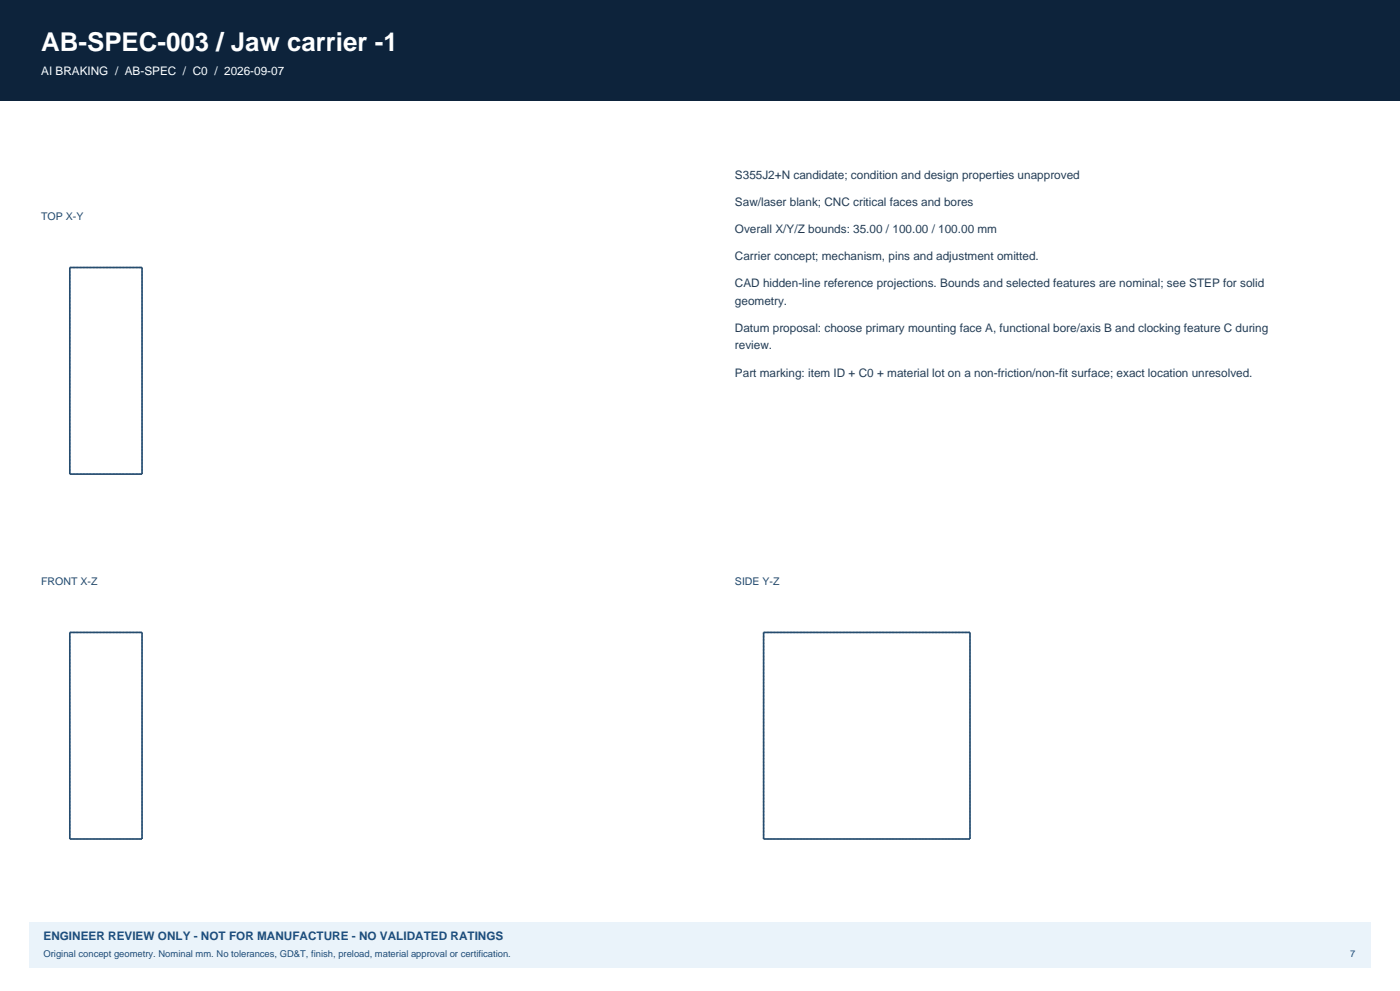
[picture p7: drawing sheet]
<svg xmlns="http://www.w3.org/2000/svg" width="420mm" height="297mm" viewBox="0 0 420 297" stroke-linecap="round" stroke-linejoin="round" font-family="sans-serif">
<defs><g id="words">
<text font-size="7.8" fill="#fff" x="12.3" y="15.2">AB-SPEC-003 / Jaw carrier -1</text>
<text font-size="3.5" fill="#fff" x="12.3" y="22.6">AI BRAKING / AB-SPEC / C0 / 2026-09-07</text>
<g font-size="3.5" fill="#243e57">
<text x="220.5" y="53.6">S355J2+N candidate; condition and design properties unapproved</text>
<text x="220.5" y="61.7">Saw/laser blank; CNC critical faces and bores</text>
<text x="220.5" y="69.8">Overall X/Y/Z bounds: 35.00 / 100.00 / 100.00 mm</text>
<text x="220.5" y="77.9">Carrier concept; mechanism, pins and adjustment omitted.</text>
<text x="220.5" y="86">CAD hidden-line reference projections. Bounds and selected features are nominal; see STEP for solid</text>
<text x="220.5" y="91.3">geometry.</text>
<text x="220.5" y="99.4">Datum proposal: choose primary mounting face A, functional bore/axis B and clocking feature C during</text>
<text x="220.5" y="104.7">review.</text>
<text x="220.5" y="112.9">Part marking: item ID + C0 + material lot on a non-friction/non-fit surface; exact location unresolved.</text>
</g>
<text font-size="3.5" fill="#1b4e80" x="13.1" y="281.8">ENGINEER REVIEW ONLY - NOT FOR MANUFACTURE - NO VALIDATED RATINGS</text>
<g font-size="3.2" fill="#254c6e">
<text x="12.3" y="65.9">TOP X-Y</text>
<text x="12.3" y="175.3">FRONT X-Z</text>
<text x="220.5" y="175.3">SIDE Y-Z</text>
</g>
<g font-size="2.8" fill="#1b4e80">
<text x="13.1" y="286.8">Original concept geometry. Nominal mm. No tolerances, GD&amp;T, finish, preload, material approval or certification.</text>
<text x="405" y="286.8">7</text>
</g>
</g></defs>
<path d="M0 0h420v30h-420z" fill-rule="evenodd" fill="#0d233b"/>
<path d="M8.8 276.2h402.4v13.7h-402.4z" fill-rule="evenodd" fill="#eaf3fa"/>
<path d="M20.9 80.2h21.7M20.9 142.1v-61.9M20.9 142.1h21.7M42.6 142.1v-61.9M20.9 189.5h21.7M229.1 189.5h61.9M20.9 251.4v-61.9M20.9 251.4h21.7M42.6 251.4v-61.9M229.1 251.4v-61.9M229.1 251.4h61.9M291 251.4v-61.9" fill="none" stroke="#a5bccd" stroke-width=".5" stroke-dasharray=".5 .5" stroke-linecap="butt"/>
<path d="M20.9 80.2h21.7v61.9h-21.7zM20.9 189.5h21.7v61.9h-21.7zM229.1 189.5h61.9v61.9h-61.9z" fill="none" stroke="#254c6e" stroke-width=".5"/>
<use href="#words"/>
</svg>
